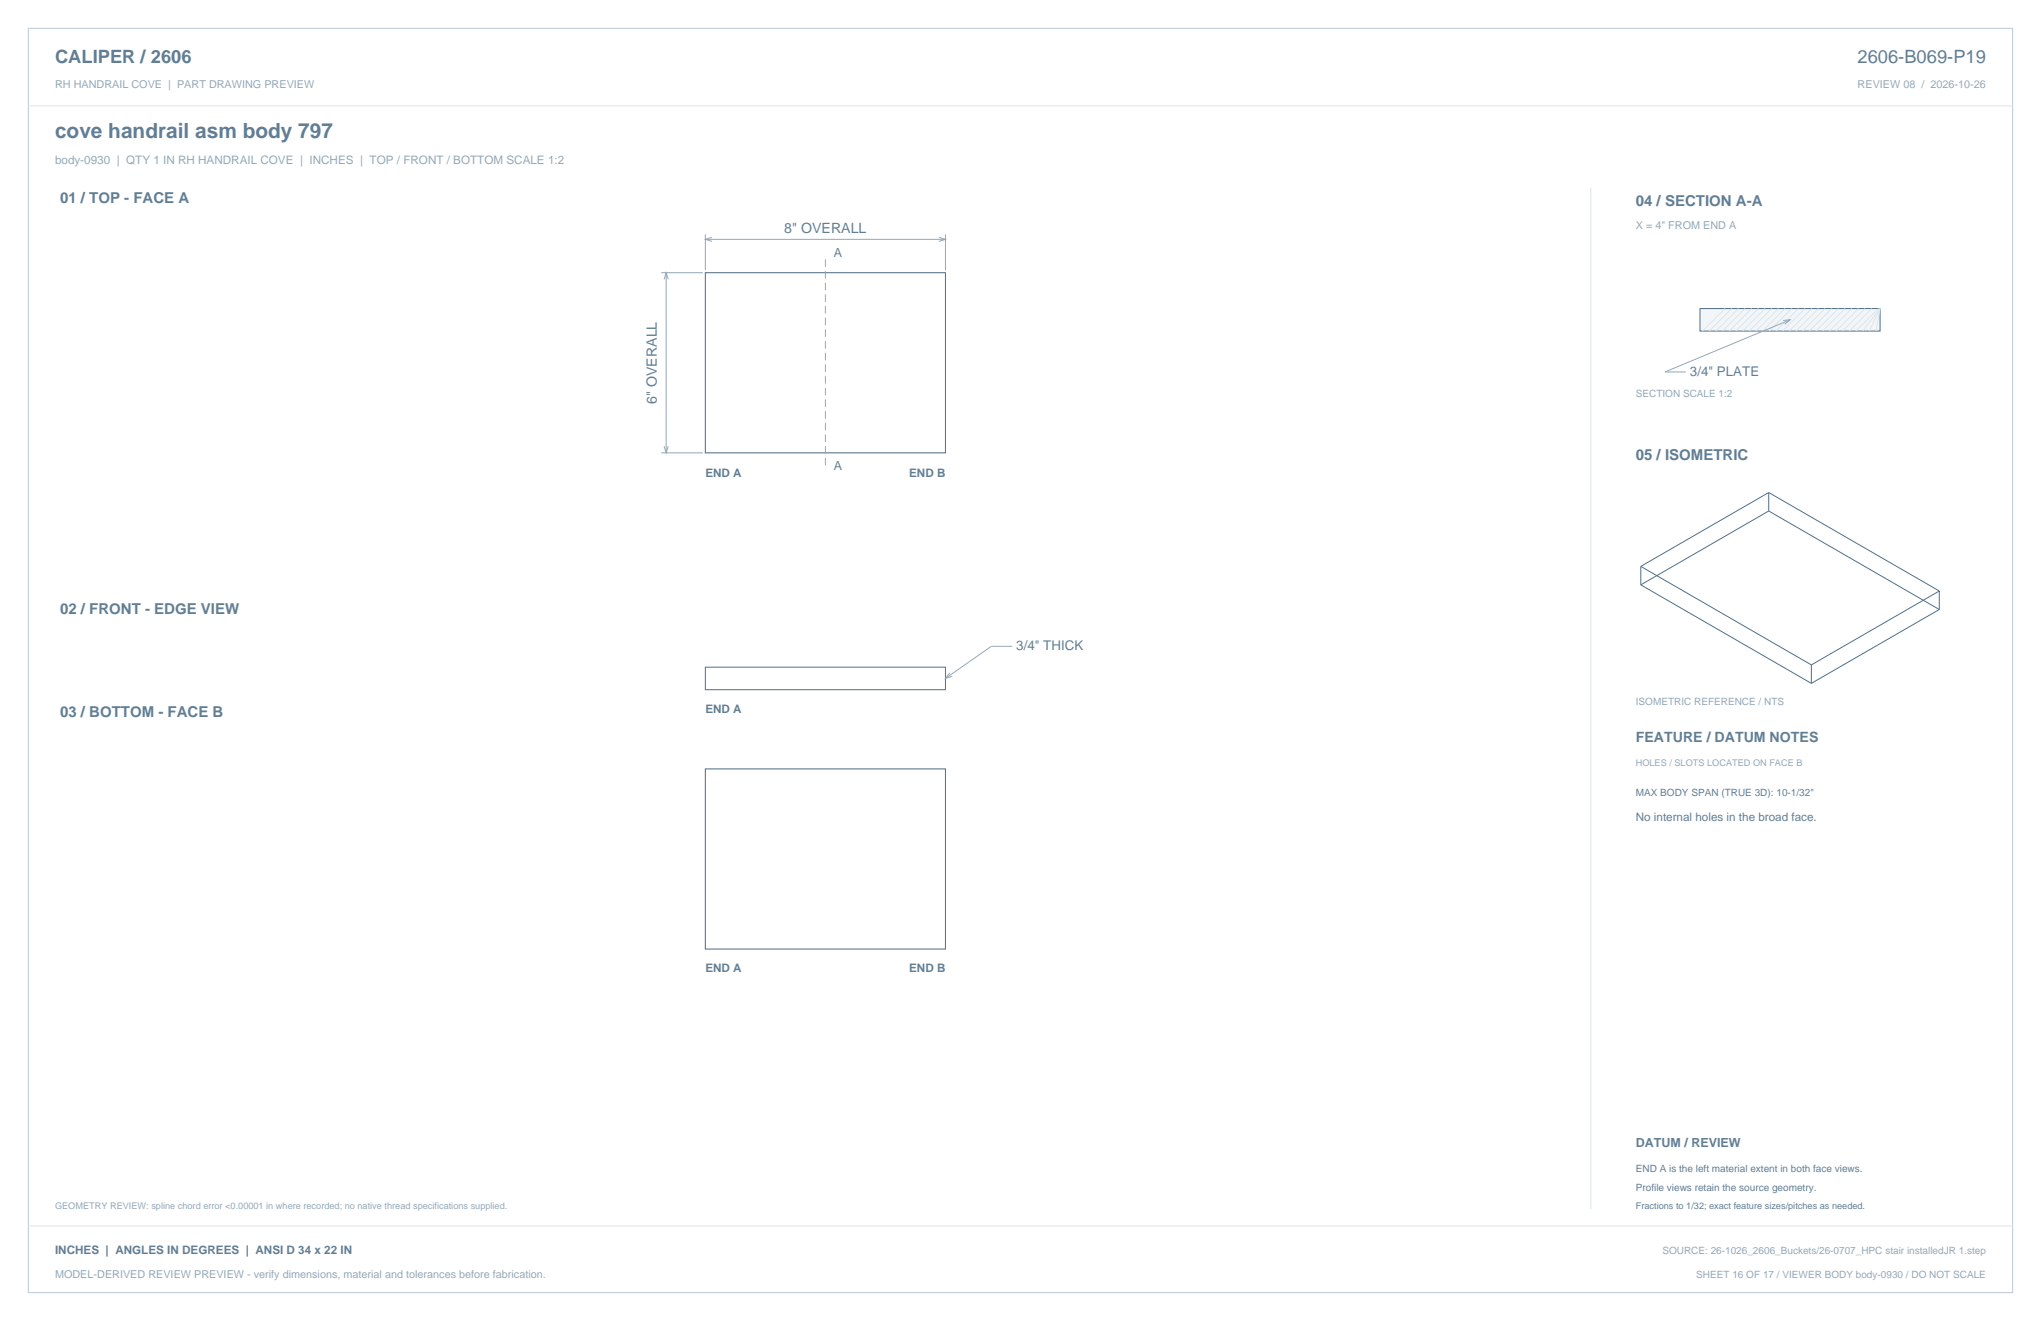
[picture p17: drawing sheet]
<svg xmlns="http://www.w3.org/2000/svg" width="864mm" height="559mm" viewBox="0 0 864 559" stroke-linecap="round" stroke-linejoin="round" font-family="sans-serif">
<defs><g id="words">
<text font-size="8.8" fill="#617e94" x="23.3" y="58.2">cove handrail asm body 797</text>
<g font-size="7.8" fill="#617e94">
<text x="23.3" y="26.8">CALIPER / 2606</text>
<text x="786" y="26.8">2606-B069-P19</text>
</g>
<g font-size="6.3" fill="#617e94">
<text x="25.4" y="86.1">01 / TOP - FACE A</text>
<text x="692.1" y="87.1">04 / SECTION A-A</text>
<text x="692.1" y="194.4">05 / ISOMETRIC</text>
<text x="25.4" y="259.6">02 / FRONT - EDGE VIEW</text>
<text x="25.4" y="303.4">03 / BOTTOM - FACE B</text>
</g>
<g font-size="6" fill="#617e94">
<text x="331.9" y="98.4">8&quot; OVERALL</text>
<text x="278" y="170.9" transform="rotate(-90 278 170.9)">6&quot; OVERALL</text>
<text x="692.1" y="314">FEATURE / DATUM NOTES</text>
</g>
<g font-size="5.6" fill="#617e94">
<text x="715.1" y="159.1">3/4&quot; PLATE</text>
<text x="430" y="275.2">3/4&quot; THICK</text>
</g>
<g font-size="5.3" fill="#617e94">
<text x="352.8" y="108.7">A</text>
<text x="352.8" y="198.6">A</text>
<text x="692.1" y="485.1">DATUM / REVIEW</text>
</g>
<text font-size="4.9" fill="#93a8b9" x="23.3" y="69.5">body-0930 | QTY 1 IN RH HANDRAIL COVE | INCHES | TOP / FRONT / BOTTOM SCALE 1:2</text>
<g font-size="4.9" fill="#617e94">
<text x="298.4" y="201.8">END A</text>
<text x="384.7" y="201.8">END B</text>
<text x="298.4" y="301.6">END A</text>
<text x="692.1" y="347.5">No internal holes in the broad face.</text>
<text x="298.4" y="411.3">END A</text>
<text x="384.7" y="411.3">END B</text>
<text x="23.3" y="530.6">INCHES | ANGLES IN DEGREES | ANSI D 34 x 22 IN</text>
</g>
<g font-size="4.6" fill="#93a8b9">
<text x="23.3" y="37">RH HANDRAIL COVE | PART DRAWING PREVIEW</text>
<text x="786" y="37">REVIEW 08 / 2026-10-26</text>
<text x="692.1" y="97">X = 4&quot; FROM END A</text>
<text x="23.3" y="540.5">MODEL-DERIVED REVIEW PREVIEW - verify dimensions, material and tolerances before fabrication.</text>
</g>
<g font-size="4.2" fill="#93a8b9">
<text x="692.1" y="167.9">SECTION SCALE 1:2</text>
<text x="692.1" y="298.1">ISOMETRIC REFERENCE / NTS</text>
<text x="703.4" y="530.6">SOURCE: 26-1026_2606_Buckets/26-0707_HPC stair installedJR 1.step</text>
<text x="717.7" y="540.5">SHEET 16 OF 17 / VIEWER BODY body-0930 / DO NOT SCALE</text>
</g>
<g font-size="4.2" fill="#617e94">
<text x="692.1" y="336.9">MAX BODY SPAN (TRUE 3D): 10-1/32&quot;</text>
<text x="692.1" y="495.7">END A is the left material extent in both face views.</text>
<text x="692.1" y="503.8">Profile views retain the source geometry.</text>
</g>
<g font-size="3.9" fill="#93a8b9">
<text x="692.1" y="323.8">HOLES / SLOTS LOCATED ON FACE B</text>
<text x="23.3" y="511.5">GEOMETRY REVIEW: spline chord error &lt;0.00001 in where recorded; no native thread specifications supplied.</text>
</g>
<text font-size="3.9" fill="#617e94" x="692.1" y="511.5">Fractions to 1/32; exact feature sizes/pitches as needed.</text>
</g></defs>
<path d="M12 12h839.6v534.8h-839.6z" fill="none" stroke="#b8cad8" stroke-width=".42"/>
<path d="M12 44.8h839.6M673.1 79.4v432.1" fill="none" stroke="#dbe5ed" stroke-width=".42"/>
<path d="M298.4 115.4h101.6v76.2h-101.6zM298.4 325.3h101.6v76.2h-101.6z" fill="none" stroke="#536f85" stroke-width=".44"/>
<path d="M298.4 99.1v15.2M400 99.1v15.2M279.8 115.4h17.6M281 118.2l.9-2.8 .9 2.8M281.9 115.4v76.2M298.4 101.2h101.6M301.3 100.4l-2.9 .8 2.9 .9M397.2 100.4l2.8 .8-2.8 .9M279.8 191.6h17.6M281 188.7l.9 2.9 .9-2.9M428.3 273.4h-8.8l-19.5 13.6M401.9 284.6l-1.9 2.4 2.9-.9" fill="none" stroke="#93a8b9" stroke-width=".42"/>
<path d="M349.2 109.7v87.1" fill="none" stroke="#93a8b9" stroke-width=".42" stroke-dasharray="3.2 1.8" stroke-linecap="butt"/>
<path d="M298.4 282.2h101.6v9.5h-101.6z" fill="none" stroke="#536f85" stroke-width=".42"/>
<path d="M719.3 130.5h76.2v9.6h-76.2z" fill-rule="evenodd" fill="#f2f6f9" stroke="#536f85" stroke-width=".42"/>
<g fill="none" stroke="#dbe5ed" stroke-width=".42">
<path d="M729.9 130.5l-9.5 9.6M732.7 130.5l-9.5 9.6M735.5 130.5l-9.5 9.6M738.4 130.5l-9.6 9.6M741.2 130.5l-9.5 9.6M744 130.5l-9.5 9.6M746.8 130.5l-9.5 9.6M749.7 130.5l-9.6 9.6M752.5 130.5l-9.6 9.6M755.3 130.5l-9.5 9.6M758.1 130.5l-9.5 9.6M760.9 130.5l-9.5 9.6"/>
<path d="M763.8 130.5l-9.6 9.6M766.6 130.5l-9.5 9.6M769.4 130.5l-9.5 9.6M772.2 130.5l-9.5 9.6M775.1 130.5l-9.6 9.6M777.9 130.5l-9.6 9.6M780.7 130.5l-9.5 9.6M783.5 130.5l-9.5 9.6M786.3 130.5l-9.5 9.6M789.2 130.5l-9.6 9.6M792 130.5l-9.5 9.6M794.8 130.5l-9.5 9.6"/>
<path d="M795.5 130.5l-7.4 9.6M795.5 130.5l-4.6 9.6M795.5 130.5l-1.8 9.6M12 518.6h839.6"/>
</g>
<path d="M754.5 135.6l2.9-.3-2.3 1.9M757.4 135.3l-52.9 22h8.8" fill="none" stroke="#93a8b9" stroke-width=".42"/>
<path d="M748.4 216.2l72.2 41.6M748.4 216.2l-54.1 31.2M748.4 208.3v7.9M748.4 208.3l72.2 41.7M748.4 208.3l-54.1 31.3M694.3 239.6v7.8M694.3 239.6l72.1 41.7M694.3 247.4l72.1 41.7M820.6 250l-54.2 31.3M820.6 250v7.8M820.6 257.8l-54.2 31.3M766.4 281.3v7.8" fill="none" stroke="#536f85" stroke-width=".42"/>
<use href="#words"/>
</svg>
